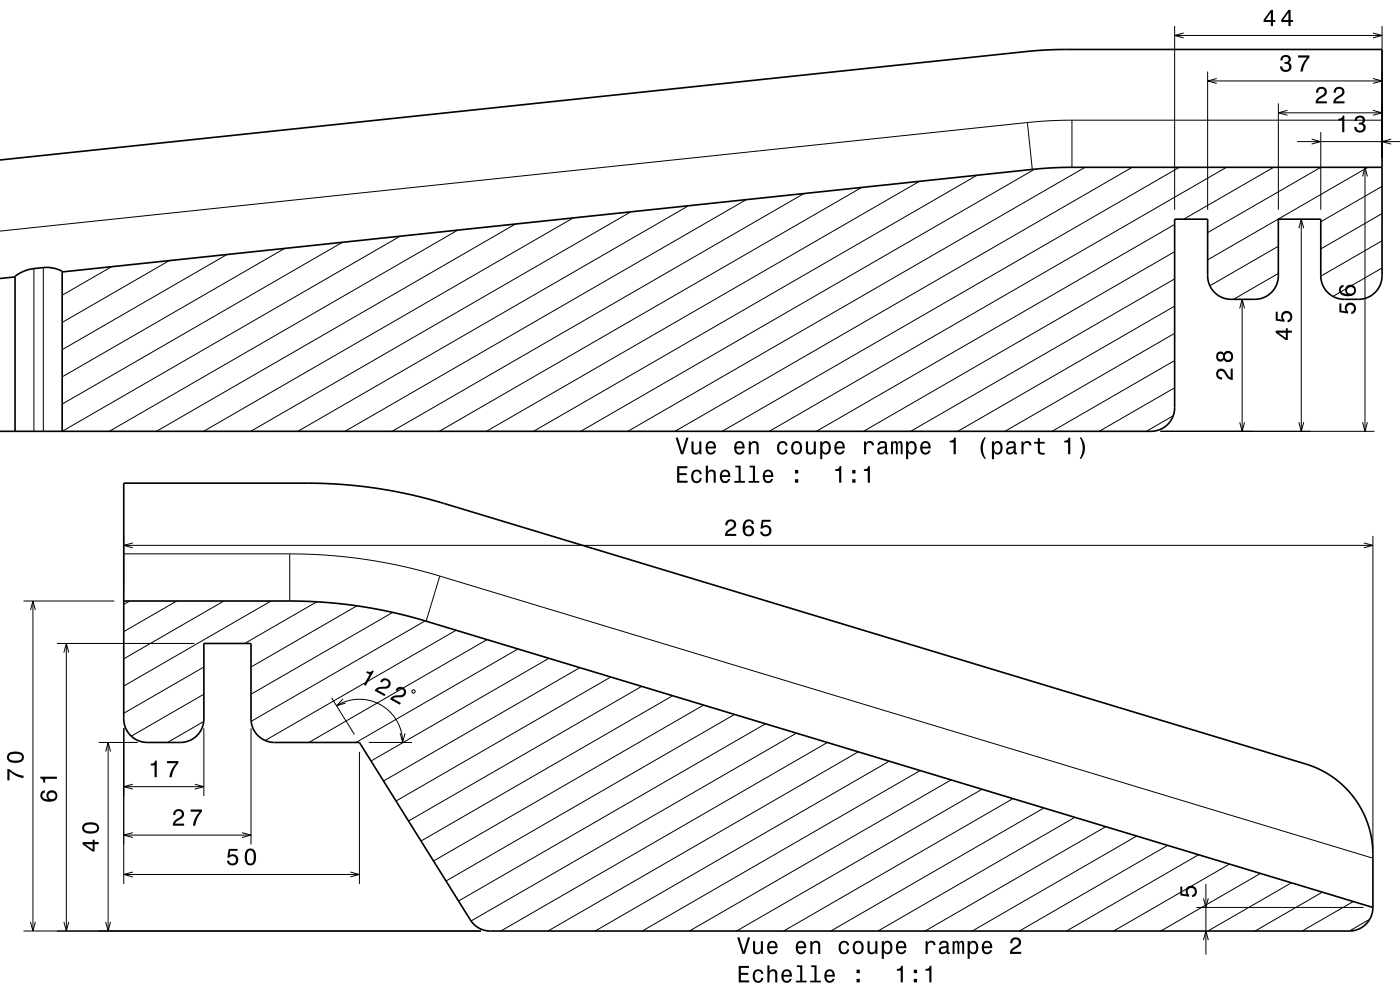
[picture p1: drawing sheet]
<svg xmlns="http://www.w3.org/2000/svg" width="297mm" height="210mm" viewBox="0 0 297 210" stroke-linecap="round" stroke-linejoin="round" font-family="sans-serif">
<g fill="none" stroke="#000" stroke-width=".21">
<path d="M249.2 5.5v39M249.2 7.5h44M251.1 7l-1.9 .5 1.9 .5M256.2 15.2v29.3M256.2 17.2h37M258.1 16.7l-1.9 .5 1.9 .5M291.3 16.7l1.9 .5-1.9 .5M291.3 7l1.9 .5-1.9 .5M293.2 5.5v28M182.8 39.8l-89.6 51.7M195 38.5l-91.8 53M207.3 37.2l-94.1 54.3"/>
<path d="M217.9 26l-217.9 23M217.9 26l1.1 9.9M219.5 35.9l-96.3 55.6M227.4 25.5l-4.5 .1-5 .4M227.4 25.5h65.8M227.4 25.5v10M230.2 35.5l-97 56M240.2 35.5l-97 56M250.2 35.5l-97 56M260.2 35.5l-97 56M270.2 35.5l-19.1 11M271.2 21.9v22.6"/>
<path d="M271.2 23.9h22M273.1 23.4l-1.9 .5 1.9 .5M275.2 30h21.8M278.3 29.5l1.9 .5-1.9 .6M280.2 35.5l-24 13.8M280.2 28v16.5M289.1 37.4l.5-1.9 .5 1.9M289.6 35.5v56M290.2 35.5l-34 19.6M291.3 23.4l1.9 .5-1.9 .5M293.2 39.5l-13 7.5M295.1 29.5l-1.9 .5 1.9 .6"/>
<path d="M7.2 57v34.5M9.2 56.8v34.7M23.7 56.6l-10.5 6M35.9 55.3l-22.7 13.1M48.2 54l-35 20.2M60.4 52.7l-47.2 27.2M72.6 51.4l-59.4 34.3M84.9 50.1l-71.7 41.4M97.1 48.8l-73.9 42.7M109.4 47.5l-76.2 44M121.6 46.2l-78.4 45.3M133.8 44.9l-80.6 46.6"/>
<path d="M146.1 43.6l-82.9 47.9M158.3 42.3l-85.1 49.2M170.6 41.1l-87.4 50.4M249.2 59.2l-56 32.3M249.2 53.4l-66 38.1M249.2 47.6l-76 43.9M271.2 58l-9.5 5.5M271.2 52.2l-14.5 8.4M275.5 48.4l.6-1.9 .5 1.9M276.1 46.5v45M293.2 56.9l-10.4 6M293.2 51.1l-13 7.5"/>
<path d="M293.2 45.3l-13 7.5M249.2 76.5l-26 15M249.2 70.7l-36 20.8M249.2 64.9l-46 26.6M263 65.4l.5-1.9 .5 1.9M263.5 63.5v28M246.2 91.5h45.4M248.9 88.2l-5.7 3.3M249.2 82.3l-16 9.2M263 89.6l.5 1.9 .5-1.9M275.5 89.6l.6 1.9 .5-1.9M289.1 89.6l.5 1.9 .5-1.9"/>
<path d="M26.3 113.7v11.8M26.3 117.5h35.2M26.3 115.7h264.9M28.2 115.2l-1.9 .5 1.9 .5M61.5 117.5l8.5 .3 7.9 .9 7.9 1.5 7.5 2M61.5 117.5v10M289.3 115.2l1.9 .5-1.9 .5M291.2 113.7v66.3M5 127.5h19.2M6.5 129.4l.5-1.9 .5 1.9M7 127.5v70M12.1 136.5h29.2"/>
<path d="M13.6 138.4l.5-1.9 .5 1.9M14.1 136.5v61M27.5 127.5l-1.2 .7M37.5 127.5l-11.2 6.5M47.5 127.5l-21.2 12.3M57.5 127.5l-31.2 18M67.2 127.7l-15.3 8.8M75.7 128.5l-22.4 13M83.3 129.9l-30 17.4M90.2 131.7l-36.9 21.3M93.3 122.2l197.9 59.8M93.3 122.2l-2.9 9.6"/>
<path d="M96.8 133.7l-40.5 23.4M103.3 135.7l-37.8 21.8M109.9 137.7l-34.4 19.8M116.4 139.6l-37.7 21.8M20.9 157.5h8.4M22.4 159.4l.5-1.9 .6 1.9M22.9 157.5v40M26.3 154.5v33M43.2 153.1l-7.7 4.4M43.3 147.3l-15.5 8.9M43.3 141.5l-17 9.8M43.3 154.5v14.4"/>
<path d="M53.3 154.5v24.6M70.3 148l4.9 7.8M71.4 149.7a9.2 9.2 0 0 1 14 7.8M72.8 148.3l-1.4 1.4 1.9-.6M76.2 159.5v28M78.2 157.5h9.2M84.9 155.6l.5 1.9 .5-1.9M87.5 146.4h.5v.6l-.6-.1zM123 141.6l-41.6 24.1M129.6 143.6l-45.6 26.3M136.1 145.6l-49.4 28.6M142.7 147.6l-53.4 30.8"/>
<path d="M149.3 149.6l-57.3 33M155.8 151.5l-61.2 35.4M162.4 153.5l-65.1 37.6M169 155.5l-69.1 39.9M175.5 157.5l-69.3 40M182.1 159.5l-65.8 38M26.3 166.9h17M26.3 177.1h27M28.2 166.3l-1.9 .6 1.9 .5M28.2 176.6l-1.9 .5 1.9 .6M41.3 166.3l2 .6-2 .5M51.3 176.6l2 .5-2 .6"/>
<path d="M188.6 161.5l-62.3 36M195.2 163.5l-59 34M201.8 165.4l-55.5 32.1M208.3 167.4l-52 30.1M214.9 169.4l-48.6 28.1M221.5 171.4l-45.2 26.1M228 173.4l-41.7 24.1M234.6 175.4l-38.3 22.1M241.1 177.3l-34.8 20.2M247.7 179.3l-31.4 18.2M5 197.5h97M6.5 195.6l.5 1.9 .5-1.9"/>
<path d="M13.6 195.6l.5 1.9 .5-1.9M22.4 195.6l.5 1.9 .6-1.9M26.3 185.5h49.9M28.2 185l-1.9 .5 1.9 .5M74.3 185l1.9 .5-1.9 .5M253.8 192.5h35.4M254.3 181.3l-28 16.2M255.3 190.6l.5 1.9 .5-1.9M255.3 199.4l.5-1.9 .5 1.9M255.8 187.5v15M260.8 183.3l-24.5 14.2M267.4 185.3l-21.2 12.2"/>
<path d="M274 187.3l-17.7 10.2M280.5 189.2l-14.2 8.3M287.1 191.2l-10.9 6.3M290.6 195l-4.3 2.5"/>
</g>
<path d="M0 33.9l219.6-23.1 6-.3h67.6v48a5 5 0 0 1-5 5h-3a5 5 0 0 1-5-5v-12h-9v12a5 5 0 0 1-5 5h-5a5 5 0 0 1-5-5v-12h-7v40a5 5 0 0 1-5 5h-244.2M293.2 35.5h-66l-6 .2-208 22M3.2 58.7l-3.2 .4M3.2 91.5v-32.8a5.7 5.7 0 0 1 4-1.7 8.3 8.3 0 0 1 5.9 .5l.1 34M26.3 102.5l43.2 .1 4.3 .3 5.2 .5 5.2 .9 4.1 .9 5.8 1.6 183.7 55.5 2.1 .9 1.7 .9 3.2 2.4 1.4 1.5 1.4 1.7 2 3.5 1 3.1 .6 3.2v13a5 5 0 0 1-4.9 5h-182.3a5 5 0 0 1-4.2-2.4l-23.6-37.6h-17.9a5 5 0 0 1-5-5v-16h-10v16a5 5 0 0 1-5 5h-7a5 5 0 0 1-5-5zM26.3 127.5l39.8 .1 8.9 .8 5 .8 4.9 1.1 5 1.3 201.3 60.9" fill="none" stroke="#000" stroke-width=".35"/>
<g fill="#000">
<path d="M269.6 2.1l-1.5 2.1v.5h1.5v.8h.5v-.8h.5v-.4h-.5v-2.2zM269.6 2.7v1.6h-1.1zM273.3 2.1l-1.5 2.1v.5h1.5v.8h.5v-.8h.5v-.4h-.5v-2.2zM273.3 2.7v1.6h-1.1z" fill-rule="evenodd"/>
<path d="M271.9 11.9l-.3 .9h.5a.62 .62 0 0 1 .3-.8 .62 .62 0 0 1 .8 .3 .62 .62 0 0 1-.2 .8l-.5 .1v.4a.72 .72 0 0 1 1 .4 .72 .72 0 0 1-.5 .9 .72 .72 0 0 1-.9-.5l-.1-.3h-.4a1.18 1.18 0 0 0 1.5 1.2 1.18 1.18 0 0 0 .6-1.9l-.3-.1a.9 .9 0 0 0 .4-1.1 .9 .9 0 0 0-1.1-.6zM275.4 11.7v.5h1.9a5.2 5.2 0 0 0-1.4 3h.5a5.3 5.3 0 0 1 1.4-3v-.5z" fill-rule="evenodd"/>
<path d="M279.5 18.7l-.3 1h.4a.71 .71 0 0 1 .5-.9 .71 .71 0 0 1 .9 .5 .71 .71 0 0 1-.5 .9 1.8 1.8 0 0 0-1.4 1.7h2.4v-.4h-1.9a2.23 2.23 0 0 1 1.5-1.2 1.13 1.13 0 0 0 .1-1.6 1.13 1.13 0 0 0-1.7 0zM283.2 18.7l-.2 .4-.1 .6h.5a.71 .71 0 0 1 .5-.9 .71 .71 0 0 1 .8 .5 .71 .71 0 0 1-.5 .9 1.8 1.8 0 0 0-1.4 1.7h2.4v-.4h-1.9a2.2 2.2 0 0 1 1.5-1.2 1.13 1.13 0 0 0 .1-1.6 1.13 1.13 0 0 0-1.7 0z" fill-rule="evenodd"/>
<path d="M283.9 25.2v.3h.8v2.5h.5v-3.5h-.4a.77 .77 0 0 1-.9 .7zM287.7 24.8l-.3 .9h.4a.62 .62 0 0 1 .4-.8 .62 .62 0 0 1 .7 .3 .62 .62 0 0 1-.2 .8h-.4v.4a.72 .72 0 0 1 .9 .5 .72 .72 0 0 1-.5 .9 .72 .72 0 0 1-.9-.5v-.4h-.5a1.18 1.18 0 0 0 1.5 1.2 1.18 1.18 0 0 0 .6-1.8l-.2-.1a.9 .9 0 0 0 .3-1.2 .9 .9 0 0 0-1-.5z" fill-rule="evenodd"/>
<path d="M270.6 70.1v.5l2.2 1.5h.4v-1.5h.9v-.5h-.9v-.5h-.4v.5zM271.2 70.6h1.6v1.1zM270.6 66.1v1.9l1.9 .3v-.4a.8 .8 0 0 1-.2-1.3 .8 .8 0 0 1 1.2 .1 .8 .8 0 0 1-.4 1.2v.5a1.21 1.21 0 0 0 1.1-1.5 1.21 1.21 0 0 0-1.6-.8 1.21 1.21 0 0 0-.6 1.7l-1-.1v-1.6z" fill-rule="evenodd"/>
<path d="M284.1 64.4v1.8l1.9 .3v-.4a.79 .79 0 0 1-.2-1.2 .79 .79 0 0 1 1.2 0 .79 .79 0 0 1-.1 1.2h-.2v.5a1.21 1.21 0 0 0 1-1.5 1.21 1.21 0 0 0-1.6-.8 1.21 1.21 0 0 0-.6 1.7l-.9-.1v-1.5zM284.3 60.7a1.33 1.33 0 0 0-.1 1.5 1.33 1.33 0 0 0 1.4 .6 1.63 1.63 0 0 0 2.1-1.2 1.15 1.15 0 0 0-1.6-1.2 1.15 1.15 0 0 0-.4 1.9 1.02 1.02 0 0 1-1.2-.8 .58 .58 0 0 1 .5-.6v-.5zM285.8 61.6a.75 .75 0 0 1 1.5 0 .75 .75 0 0 1-1.5 0z" fill-rule="evenodd"/>
<path d="M143.3 92.8l1.2 3.6h.5l1.1-3.6h-.5l-.9 3-.9-3zM146.7 93.6v1.8a.89 .89 0 0 0 .6 1 .89 .89 0 0 0 1.1-.5v.5h.4v-2.8h-.5v1.6a.64 .64 0 0 1-.3 .8 .64 .64 0 0 1-.8-.3l-.1-2.1zM150 93.9a1.54 1.54 0 0 0 .8 2.5 1.05 1.05 0 0 0 1.1-.8h-.5l-.2 .3-.4 .1a.76 .76 0 0 1-.7-.9h1.8a1.16 1.16 0 0 0-.5-1.3 1.16 1.16 0 0 0-1.4 .1zM150.3 94.1a.66 .66 0 0 1 .8-.1 .66 .66 0 0 1 .3 .8h-1.3zM156 93.9a1.54 1.54 0 0 0 .8 2.5 1.06 1.06 0 0 0 1.1-.8h-.4l-.2 .3-.4 .1a.76 .76 0 0 1-.7-.9h1.8a1.16 1.16 0 0 0-.5-1.3 1.16 1.16 0 0 0-1.5 .1zM156.4 94.1a.66 .66 0 0 1 .8-.1 .66 .66 0 0 1 .3 .8h-1.3zM158.8 93.6v2.8h.5v-1.6a.63 .63 0 0 1 .4-.8 .63 .63 0 0 1 .8 .4v2h.4v-1.8a.89 .89 0 0 0-.6-1 .89 .89 0 0 0-1 .5v-.5zM165.1 93.9a1.53 1.53 0 0 0 .9 2.5 1.06 1.06 0 0 0 1.1-1h-.4a.67 .67 0 0 1-.7 .7 .67 .67 0 0 1-.7-.6 1.11 1.11 0 0 1 .7-1.6 .6 .6 0 0 1 .6 .6h.5a1.09 1.09 0 0 0-.8-.9 1.09 1.09 0 0 0-1.2 .3zM168.1 93.9a1.53 1.53 0 0 0 .9 2.5 1.48 1.48 0 0 0 1.2-1.4 1.48 1.48 0 0 0-1.2-1.5l-.5 .1zM168.5 94.2a.67 .67 0 0 1 .7-.2 .67 .67 0 0 1 .5 .5 1.11 1.11 0 0 1-.7 1.6 1.17 1.17 0 0 1-.5-1.9zM171 93.6v1.8a.89 .89 0 0 0 .6 1 .89 .89 0 0 0 1.1-.5v.5h.4v-2.8h-.5v1.6a.65 .65 0 0 1-.4 .8 .65 .65 0 0 1-.8-.3v-2.1zM174 93.6v3.8h.4v-1.5a.93 .93 0 0 0 1 .5 .93 .93 0 0 0 .8-.8 1.51 1.51 0 0 0-1-2.1l-.4 .2-.4 .4v-.5zM174.6 94.2a.63 .63 0 0 1 .7-.2 .63 .63 0 0 1 .5 .5 1.13 1.13 0 0 1-.7 1.5 1.18 1.18 0 0 1-.5-1.8zM177.3 93.9a1.54 1.54 0 0 0 .8 2.5 1.06 1.06 0 0 0 1.1-.8h-.5l-.2 .3-.4 .1a.76 .76 0 0 1-.7-.9h1.8a1.17 1.17 0 0 0-.5-1.3 1.17 1.17 0 0 0-1.4 .1zM177.6 94.1a.66 .66 0 0 1 .8-.1 .66 .66 0 0 1 .4 .8h-1.4zM183.3 93.6v2.8h.4v-1.6a.66 .66 0 0 1 .4-.8 .66 .66 0 0 1 .8 .3l.1 .2h.4a.89 .89 0 0 0-.7-.9 .89 .89 0 0 0-1 .5v-.5zM186.5 93.8l-.3 .6h.4a.55 .55 0 0 1 .7-.5 .55 .55 0 0 1 .3 .8h-.2a1 1 0 0 0-1 .2 1 1 0 0 0-.3 1.1 .94 .94 0 0 0 1.7 0l.1 .3 .5 .1v-.4h-.2v-1.6a1.02 1.02 0 0 0-1.7-.6zM186.6 95.3l1.1-.3a.77 .77 0 0 1-.2 .8 .77 .77 0 0 1-.9 .1zM189 93.6v2.8h.4v-1.9l.3-.5 .2-.1 .1 .3 .1 2.2h.3l.1-2.1 .3-.4 .2 .2 .1 .3v2h.4v-1.9a.7 .7 0 0 0-.6-1l-.5 .4-.2-.2-.3-.2-.5 .4v-.3zM192.2 93.6v3.8h.5v-1.5a.93 .93 0 0 0 1 .5 .93 .93 0 0 0 .7-.8 1.5 1.5 0 0 0-1-2.1l-.4 .2-.3 .4v-.5zM192.8 94.2a.63 .63 0 0 1 .7-.2 .63 .63 0 0 1 .5 .5 1.13 1.13 0 0 1-.6 1.5 1.18 1.18 0 0 1-.6-1.8zM195.5 93.9a1.54 1.54 0 0 0 .8 2.5 1.05 1.05 0 0 0 1.1-.8h-.4l-.3 .3-.3 .1a.76 .76 0 0 1-.7-.9h1.7a1.16 1.16 0 0 0-.4-1.3 1.16 1.16 0 0 0-1.5 .1zM195.9 94.1a.66 .66 0 0 1 .8-.1 .66 .66 0 0 1 .3 .8h-1.3zM201.5 93.5v.4h.8v2.5h.5v-3.6h-.4a.77 .77 0 0 1-.9 .7zM208.8 92.8a3.6 3.6 0 0 0 0 4.5h.4a4.3 4.3 0 0 1 0-4.5zM210.4 93.6v3.8h.5v-1.5a.93 .93 0 0 0 1 .5 .93 .93 0 0 0 .7-.8 1.5 1.5 0 0 0-.9-2.1l-.5 .2-.3 .4v-.5zM211.1 94.2a.63 .63 0 0 1 .7-.2 .63 .63 0 0 1 .4 .5 1.13 1.13 0 0 1-.6 1.5 1.18 1.18 0 0 1-.5-1.8zM213.8 93.8l-.3 .6h.4a.55 .55 0 0 1 .7-.5 .55 .55 0 0 1 .4 .8h-.2a1.14 1.14 0 0 0-1.4 .9 .73 .73 0 0 0 .8 .8l.5-.1 .4-.3 .1 .3 .6 .1v-.4h-.3v-1.6a1.02 1.02 0 0 0-.7-.9 1.02 1.02 0 0 0-1 .3zM214 95.3l1-.3a.77 .77 0 0 1-.1 .8 .77 .77 0 0 1-.9 .1l-.1-.3zM216.7 93.6v2.8h.4v-1.6a.67 .67 0 0 1 .4-.8 .67 .67 0 0 1 .8 .3l.1 .2h.4a.89 .89 0 0 0-.7-.9 .89 .89 0 0 0-1 .5v-.5zM220.2 92.9v.8h-.8v.4h.8v1.8a1.05 1.05 0 0 0 1.4 .5v-.4a.68 .68 0 0 1-1-.3v-1.6h1v-.4h-1v-.8zM225.8 93.5v.4h.8v2.5h.4v-3.6h-.3a.77 .77 0 0 1-.9 .7zM229 92.8a4.3 4.3 0 0 1 0 4.5h.4a3.6 3.6 0 0 0 0-4.5z" fill-rule="evenodd"/>
<path d="M258.3 78.5a1.2 1.2 0 0 0-.2 1.3 1.2 1.2 0 0 0 1.2 .7v-.4a.71 .71 0 0 1-.9-.6 .71 .71 0 0 1 .5-.8 .71 .71 0 0 1 .9 .5 1.8 1.8 0 0 0 1.7 1.4v-2.4h-.4v1.9a2.2 2.2 0 0 1-1.2-1.5 1.1 1.1 0 0 0-1.6-.1zM258.2 74.8a1.06 1.06 0 0 0-.2 1.4 1.06 1.06 0 0 0 1.3 .4l.3-.4a1.11 1.11 0 0 0 1.6 .5 1.11 1.11 0 0 0 .3-1.6 1.03 1.03 0 0 0-.9-.7 1.03 1.03 0 0 0-1 .6l-.1-.2a.85 .85 0 0 0-1.3 0zM259.8 75.6a.71 .71 0 0 1 1.4 0 .71 .71 0 0 1-1.4 0zM258.4 75.6a.6 .6 0 0 1 1.2 0 .6 .6 0 0 1-1.2 0z" fill-rule="evenodd"/>
<path d="M143.6 98.9v3.5h2.3v-.4h-1.8v-1.2h1.6v-.4h-1.6v-1.1h1.7v-.4zM146.9 100a1.52 1.52 0 0 0 .9 2.5 1.05 1.05 0 0 0 1.1-1.1h-.5a.67 .67 0 0 1-.6 .7 .67 .67 0 0 1-.7-.6 1.12 1.12 0 0 1 .7-1.5 .6 .6 0 0 1 .6 .6h.5a1.09 1.09 0 0 0-.8-1 1.09 1.09 0 0 0-1.2 .4zM149.7 98.8v3.6h.5v-1.6a.63 .63 0 0 1 .4-.7 .63 .63 0 0 1 .8 .3v2h.4v-1.8a.88 .88 0 0 0-.6-1 .88 .88 0 0 0-1 .5v-1.3zM153 100a1.54 1.54 0 0 0 .8 2.5 1.06 1.06 0 0 0 1.1-.9h-.4l-.3 .4-.3 .1a.76 .76 0 0 1-.7-.9h1.7a1.17 1.17 0 0 0-.5-1.4 1.17 1.17 0 0 0-1.4 .2zM153.4 100.2a.66 .66 0 0 1 .7-.1 .66 .66 0 0 1 .4 .7h-1.3zM156 98.8v.3h.7v2.9h-.9v.4h2.2v-.4h-.9v-3.2zM159 98.8v.3h.7v2.9h-.9v.4h2.3v-.4h-.9v-3.2zM162.1 100a1.54 1.54 0 0 0 .8 2.5 1.06 1.06 0 0 0 1.1-.9h-.4l-.3 .4-.3 .1a.76 .76 0 0 1-.7-.9h1.7a1.17 1.17 0 0 0-.4-1.4 1.17 1.17 0 0 0-1.5 .2zM162.5 100.2a.66 .66 0 0 1 .8-.1 .66 .66 0 0 1 .3 .7h-1.3zM168.6 101.6v.8h.7v-.8zM168.6 99.7v.7h.7v-.7z" fill-rule="evenodd"/>
<path d="M154.2 110.5l-.3 .9h.4a.71 .71 0 0 1 .5-.8 .71 .71 0 0 1 .9 .5 .71 .71 0 0 1-.5 .9 1.81 1.81 0 0 0-1.4 1.7h2.4v-.4h-1.9a2.23 2.23 0 0 1 1.5-1.2 1.13 1.13 0 0 0 .1-1.7 1.13 1.13 0 0 0-1.7 .1zM158.1 110.5a2.39 2.39 0 0 0 .2 3.2 1.16 1.16 0 0 0 1.5-.4 1.16 1.16 0 0 0-.2-1.5 1.16 1.16 0 0 0-1.6 0 1.03 1.03 0 0 1 .9-1.2 .58 .58 0 0 1 .6 .5h.5a1.11 1.11 0 0 0-.8-.9 1.11 1.11 0 0 0-1.1 .3zM158 112.6a.75 .75 0 0 1 1.5 0 .75 .75 0 0 1-1.5 0zM161.6 110.3l-.3 1.8h.4a.8 .8 0 0 1 1.3-.2 .8 .8 0 0 1-.1 1.2 .8 .8 0 0 1-1.2-.3h-.5a1.21 1.21 0 0 0 1.5 1 1.21 1.21 0 0 0 .9-1.6 1.21 1.21 0 0 0-1.8-.6l.2-.9h1.5v-.4z" fill-rule="evenodd"/>
<path d="M177.2 99.5v.4h.8v2.5h.5v-3.5h-.4a.77 .77 0 0 1-.9 .6zM180.8 101.6v.8h.7v-.8zM180.8 99.7v.7h.7v-.7zM183.3 99.5v.4h.8v2.5h.4v-3.5h-.3a.77 .77 0 0 1-.9 .6z" fill-rule="evenodd"/>
<path d="M77.9 142.4l-.2 .3 .7 .4-1.2 2.1 .4 .3 1.7-3.1-.3-.2a.78 .78 0 0 1-1.1 .2zM81 144.1l-.4 .5 .4 .2a.7 .7 0 0 1 .9-.5 .7 .7 0 0 1 .5 .9 .7 .7 0 0 1-.9 .5 1.8 1.8 0 0 0-2 .8l2.1 1.2 .2-.4-1.7-.9a2.22 2.22 0 0 1 1.9-.3 1.14 1.14 0 0 0 .8-1.7 1.14 1.14 0 0 0-1.8-.3zM84.2 145.9l-.3 .5 .4 .2a.7 .7 0 0 1 .9-.5 .7 .7 0 0 1 .5 .9 .7 .7 0 0 1-.9 .5 1.81 1.81 0 0 0-2.1 .8l2.1 1.2 .2-.4-1.6-.9a2.21 2.21 0 0 1 1.8-.3 1.14 1.14 0 0 0 .8-1.7 1.14 1.14 0 0 0-1.8-.3z" fill-rule="evenodd"/>
<path d="M1.6 163.1v2.4h.4v-1.9a5.2 5.2 0 0 0 3 1.5v-.6a5.3 5.3 0 0 1-3-1.4zM1.9 159.7a1.13 1.13 0 0 0-.4 1.2 1.13 1.13 0 0 0 1 .9 2.28 2.28 0 0 0 2.5-.7 1.14 1.14 0 0 0-.9-1.6 2.89 2.89 0 0 0-2.2 .2zM2 160.3a2.38 2.38 0 0 1 2.6 0v.7a2.38 2.38 0 0 1-2.6 0z" fill-rule="evenodd"/>
<path d="M8.8 168a1.33 1.33 0 0 0-.1 1.4 1.33 1.33 0 0 0 1.4 .7 1.63 1.63 0 0 0 2.1-1.3 1.15 1.15 0 0 0-1.6-1.1 1.15 1.15 0 0 0-.4 1.9 1.02 1.02 0 0 1-1.2-.9 .58 .58 0 0 1 .5-.6v-.5zM10.3 168.9a.75 .75 0 0 1 1.5 0 .75 .75 0 0 1-1.5 0zM8.5 164.8v.3a.77 .77 0 0 1 .7 .9h.4v-.8h2.5v-.4z" fill-rule="evenodd"/>
<path d="M17.5 178.6v.5l2.1 1.5h.5v-1.5h.8v-.5h-.8v-.5h-.4v.5zM18.1 179.1h1.6v1.1zM17.9 174.7a1.13 1.13 0 0 0-.4 1.2 1.13 1.13 0 0 0 .9 .9 2.28 2.28 0 0 0 2.5-.7 1.13 1.13 0 0 0-.9-1.6 2.9 2.9 0 0 0-2.1 .2zM17.9 175.3a2.38 2.38 0 0 1 2.6 0v.7a2.38 2.38 0 0 1-2.6 0z" fill-rule="evenodd"/>
<path d="M32 162v.4h.8v2.5h.5v-3.6h-.4a.77 .77 0 0 1-.9 .7zM35.4 161.4v.5h2a5.2 5.2 0 0 0-1.5 3h.5a5.3 5.3 0 0 1 1.4-3v-.5z" fill-rule="evenodd"/>
<path d="M37.1 171.9l-.3 .4-.1 .6h.5a.7 .7 0 0 1 .5-.9 .7 .7 0 0 1 .9 .6 .7 .7 0 0 1-.5 .8 1.8 1.8 0 0 0-1.4 1.7h2.4v-.4h-1.9a2.2 2.2 0 0 1 1.4-1.2 1.13 1.13 0 0 0 .1-1.6 1.13 1.13 0 0 0-1.6 0zM40.4 171.7v.5h2a5.2 5.2 0 0 0-1.5 2.9h.5a5.2 5.2 0 0 1 1.4-3v-.4z" fill-rule="evenodd"/>
<path d="M48.5 180.1l-.3 1.8h.4a.79 .79 0 0 1 1.2-.2 .79 .79 0 0 1 0 1.2 .79 .79 0 0 1-1.1-.1l-.1-.2h-.5a1.21 1.21 0 0 0 1.5 1 1.21 1.21 0 0 0 .9-1.6 1.21 1.21 0 0 0-1.8-.6l.1-.9h1.6v-.4zM52.2 180.4a2.68 2.68 0 0 0 .4 3.1 1.14 1.14 0 0 0 1.7-.9 2.3 2.3 0 0 0-.7-2.5l-.5-.1-.5 .1zM52.8 180.5h.7a2.38 2.38 0 0 1 0 2.6h-.7a2.37 2.37 0 0 1 0-2.6z" fill-rule="evenodd"/>
<path d="M156.4 198.8l1.1 3.5h.5l1.1-3.5h-.5l-.8 3-.9-3zM159.7 199.6v1.8a.89 .89 0 0 0 .7 1 .89 .89 0 0 0 1-.5v.4h.4v-2.7h-.4v1.6a.65 .65 0 0 1-.4 .8 .65 .65 0 0 1-.8-.3v-2.1zM163 199.9a1.54 1.54 0 0 0 .8 2.5 1.06 1.06 0 0 0 1.1-.8h-.4l-.2 .3-.4 .1a.76 .76 0 0 1-.7-.9h1.8a1.17 1.17 0 0 0-.5-1.3 1.17 1.17 0 0 0-1.5 .1zM163.4 200.1a.66 .66 0 0 1 .8-.1 .66 .66 0 0 1 .3 .7h-1.3zM169.1 199.9a1.54 1.54 0 0 0 .8 2.5 1.06 1.06 0 0 0 1.1-.8h-.4l-.3 .3-.3 .1a.76 .76 0 0 1-.7-.9h1.7a1.17 1.17 0 0 0-.5-1.3 1.17 1.17 0 0 0-1.4 .1zM169.4 200.1a.66 .66 0 0 1 .8-.1 .66 .66 0 0 1 .4 .7h-1.3zM171.9 199.6v2.7h.4v-1.5a.63 .63 0 0 1 .4-.8 .63 .63 0 0 1 .8 .4l.1 1.9h.4v-1.7a.89 .89 0 0 0-.6-1 .89 .89 0 0 0-1.1 .5v-.5zM178.2 199.9a1.52 1.52 0 0 0 .8 2.5 1.05 1.05 0 0 0 1.1-1h-.4a.67 .67 0 0 1-.6 .7 .67 .67 0 0 1-.7-.6 1.12 1.12 0 0 1 .7-1.6 .59 .59 0 0 1 .6 .6h.4a1.09 1.09 0 0 0-.7-.9 1.09 1.09 0 0 0-1.2 .3zM181.2 199.9a1.53 1.53 0 0 0 .9 2.5 1.48 1.48 0 0 0 1.1-1.4 1.48 1.48 0 0 0-1.1-1.5l-.5 .1zM181.5 200.2a.67 .67 0 0 1 .7-.2 .67 .67 0 0 1 .5 .5 1.11 1.11 0 0 1-.6 1.5 1.17 1.17 0 0 1-.6-1.8zM184 199.6v1.8a.89 .89 0 0 0 .7 1 .89 .89 0 0 0 1-.5v.4h.4v-2.7h-.4v1.6a.65 .65 0 0 1-.4 .8 .65 .65 0 0 1-.8-.3v-2.1zM187.1 199.6v3.8h.4v-1.5a.93 .93 0 0 0 1 .5 .93 .93 0 0 0 .8-.8 1.51 1.51 0 0 0-1-2.1l-.5 .2-.3 .4v-.5zM187.7 200.2a.63 .63 0 0 1 .7-.2 .63 .63 0 0 1 .4 .5 1.13 1.13 0 0 1-.6 1.5 1.18 1.18 0 0 1-.5-1.8zM190.4 199.9a1.54 1.54 0 0 0 .7 2.5 1.06 1.06 0 0 0 1.1-.8h-.4l-.2 .3-.4 .1a.76 .76 0 0 1-.7-.9h1.8a1.17 1.17 0 0 0-.5-1.3 1.17 1.17 0 0 0-1.4 .1zM190.7 200.1a.66 .66 0 0 1 .8-.1 .66 .66 0 0 1 .3 .7h-1.3zM196.4 199.6v2.7h.4v-1.5a.66 .66 0 0 1 .4-.8 .66 .66 0 0 1 .8 .3v.2h.5a.89 .89 0 0 0-.7-.9 .89 .89 0 0 0-1 .5v-.5zM199.5 199.8l-.2 .6h.4a.55 .55 0 0 1 .6-.5 .55 .55 0 0 1 .4 .8h-.2a1 1 0 0 0-1 .2 1 1 0 0 0-.3 1.1 .93 .93 0 0 0 1.6 0l.1 .3 .6 .1v-.4h-.2l-.1-1.6a1.02 1.02 0 0 0-.6-.9 1.02 1.02 0 0 0-1.1 .3zM199.7 201.3l1.1-.3a.77 .77 0 0 1-.2 .8 .77 .77 0 0 1-.9 .1zM202.1 199.6v2.7h.4v-1.8l.2-.5 .3-.1 .1 .3v2.1h.4v-2l.4-.4 .2 .1v.4v1.9h.4v-1.8a.69 .69 0 0 0-.5-1l-.5 .4-.2-.3-.3-.1-.5 .4v-.3zM205.3 199.6v3.8h.4v-1.5a.93 .93 0 0 0 1 .5 .93 .93 0 0 0 .8-.8 1.51 1.51 0 0 0-1-2.1l-.5 .2-.3 .4v-.5zM205.9 200.2a.63 .63 0 0 1 .7-.2 .63 .63 0 0 1 .4 .5 1.13 1.13 0 0 1-.6 1.5 1.19 1.19 0 0 1-.5-1.8zM208.6 199.9a1.54 1.54 0 0 0 .8 2.5 1.06 1.06 0 0 0 1.1-.8h-.5l-.2 .3-.4 .1a.76 .76 0 0 1-.7-.9h1.8a1.17 1.17 0 0 0-.5-1.3 1.17 1.17 0 0 0-1.4 .1zM208.9 200.1a.66 .66 0 0 1 .8-.1 .66 .66 0 0 1 .3 .7h-1.3zM214.6 199.1l-.2 .4-.1 .6h.5a.7 .7 0 0 1 .5-.9 .7 .7 0 0 1 .8 .6 .7 .7 0 0 1-.5 .8 1.8 1.8 0 0 0-1.4 1.7h2.4v-.4h-1.9a2.19 2.19 0 0 1 1.5-1.1 1.13 1.13 0 0 0 .1-1.7 1.13 1.13 0 0 0-1.7 0z" fill-rule="evenodd"/>
<path d="M250.4 188.1h.4v1.5l1 .1a1.21 1.21 0 0 1 .5-1.7 1.21 1.21 0 0 1 1.7 .8 1.21 1.21 0 0 1-1.1 1.5v-.5a.8 .8 0 0 0 .4-1.2 .8 .8 0 0 0-1.3 0 .8 .8 0 0 0 .3 1.2v.4l-1.9-.3z" fill-rule="evenodd"/>
<path d="M156.7 204.9v3.5h2.2v-.4h-1.7v-1.2h1.5v-.4h-1.5v-1.1h1.7v-.4zM160 206a1.53 1.53 0 0 0 .8 2.5 1.06 1.06 0 0 0 1.1-1.1h-.4a.67 .67 0 0 1-.6 .7 .67 .67 0 0 1-.7-.6 1.11 1.11 0 0 1 .6-1.5 .59 .59 0 0 1 .7 .6h.4a1.09 1.09 0 0 0-.7-1 1.09 1.09 0 0 0-1.2 .4zM162.8 204.8v3.6h.4v-1.6a.63 .63 0 0 1 .6-.8 .63 .63 0 0 1 .7 .7v1.7h.4v-1.8a.88 .88 0 0 0-.6-1 .88 .88 0 0 0-1.1 .5v-1.3zM166.1 206a1.54 1.54 0 0 0 .8 2.5 1.07 1.07 0 0 0 1.1-.9h-.5l-.2 .4-.4 .1a.76 .76 0 0 1-.7-.9h1.8a1.16 1.16 0 0 0-.5-1.4 1.16 1.16 0 0 0-1.4 .2zM166.4 206.2a.66 .66 0 0 1 .8-.1 .66 .66 0 0 1 .3 .7h-1.3zM169.1 204.8v.3h.7v2.9h-1v.4h2.3v-.4h-.9v-3.2zM172.1 204.8v.3h.7v2.9h-.9v.4h2.2v-.4h-.9v-3.2zM175.2 206a1.55 1.55 0 0 0 .8 2.5 1.07 1.07 0 0 0 1.1-.9h-.5l-.2 .4-.4 .1a.76 .76 0 0 1-.7-.9h1.8a1.17 1.17 0 0 0-.5-1.4 1.17 1.17 0 0 0-1.4 .2zM175.5 206.2a.66 .66 0 0 1 .8-.1 .66 .66 0 0 1 .3 .7h-1.3zM181.7 207.6v.8h.7v-.8zM181.7 205.7v.7h.7v-.7z" fill-rule="evenodd"/>
<path d="M190.3 205.5v.4h.8v2.5h.4v-3.5h-.3a.77 .77 0 0 1-.9 .6zM193.9 207.6v.8h.6v-.8zM193.9 205.7v.7h.6v-.7zM196.3 205.5v.4h.8v2.5h.5v-3.5h-.3a.77 .77 0 0 1-1 .6z" fill-rule="evenodd"/>
</g>
</svg>
